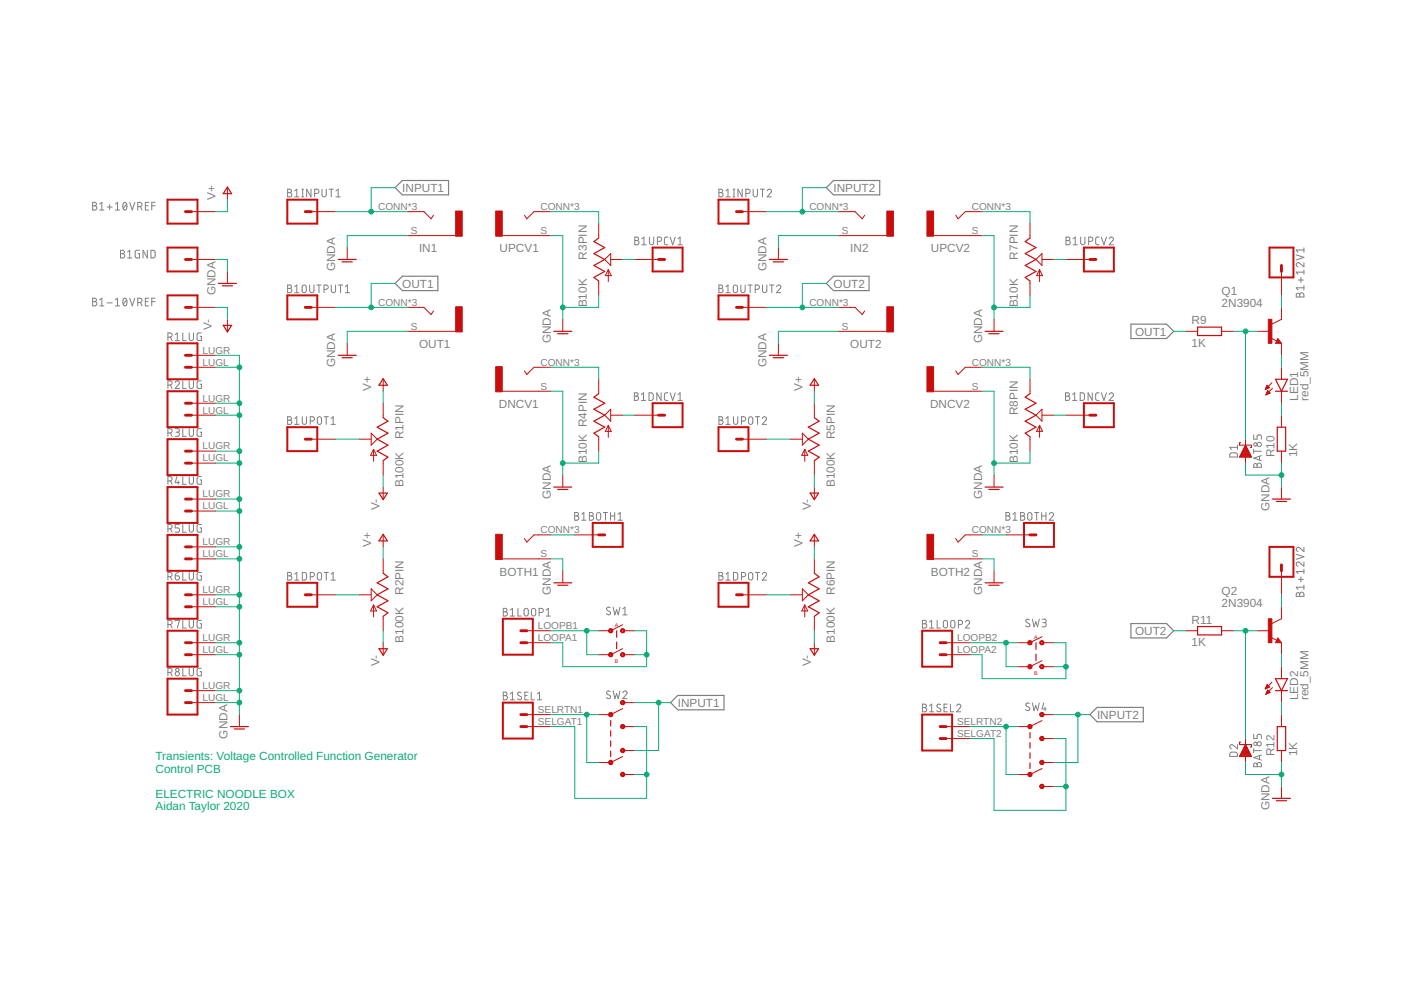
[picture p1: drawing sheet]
<svg xmlns="http://www.w3.org/2000/svg" width="297mm" height="210mm" viewBox="0 0 297 210" stroke-linecap="round" stroke-linejoin="round" font-family="sans-serif">
<defs><g id="words">
<g font-size="2.5" fill="#808080">
<text x="85.3" y="40.7">INPUT1</text>
<text x="176.7" y="40.7">INPUT2</text>
<text x="45.7" y="42.3" transform="rotate(-90 45.7 42.3)">V+</text>
<text x="88.8" y="53.5">IN1</text>
<text x="105.9" y="53.5">UPCV1</text>
<text x="180.3" y="53.5">IN2</text>
<text x="197.4" y="53.5">UPCV2</text>
<text x="71.1" y="57.6" transform="rotate(-90 71.1 57.6)">GNDA</text>
<text x="124.4" y="55" transform="rotate(-90 124.4 55)">R3PIN</text>
<text x="162.5" y="57.6" transform="rotate(-90 162.5 57.6)">GNDA</text>
<text x="215.8" y="55" transform="rotate(-90 215.8 55)">R7PIN</text>
<text x="45.7" y="62.6" transform="rotate(-90 45.7 62.6)">GNDA</text>
<text x="85.3" y="61">OUT1</text>
<text x="124.4" y="65.2" transform="rotate(-90 124.4 65.2)">B10K</text>
<text x="176.7" y="61">OUT2</text>
<text x="215.8" y="65.2" transform="rotate(-90 215.8 65.2)">B10K</text>
<text x="259" y="65.2">2N3904</text>
<text x="259" y="62.6">Q1</text>
<text x="44.9" y="70.1" transform="rotate(-90 44.9 70.1)">V-</text>
<text x="240.7" y="71.1">OUT1</text>
<text x="252.7" y="68.8">R9</text>
<text x="71.1" y="77.9" transform="rotate(-90 71.1 77.9)">GNDA</text>
<text x="88.8" y="73.8">OUT1</text>
<text x="116.8" y="72.8" transform="rotate(-90 116.8 72.8)">GNDA</text>
<text x="162.5" y="77.9" transform="rotate(-90 162.5 77.9)">GNDA</text>
<text x="180.3" y="73.8">OUT2</text>
<text x="208.2" y="72.8" transform="rotate(-90 208.2 72.8)">GNDA</text>
<text x="252.7" y="73.6">1K</text>
<text x="78.7" y="83" transform="rotate(-90 78.7 83)">V+</text>
<text x="170.1" y="83" transform="rotate(-90 170.1 83)">V+</text>
<text x="105.8" y="86.5">DNCV1</text>
<text x="197.2" y="86.5">DNCV2</text>
<text x="215.8" y="88" transform="rotate(-90 215.8 88)">R8PIN</text>
<text x="275.3" y="85" transform="rotate(-90 275.3 85)">LED1</text>
<text x="277.4" y="85" transform="rotate(-90 277.4 85)">red_5MM</text>
<text x="85.5" y="93.1" transform="rotate(-90 85.5 93.1)">R1PIN</text>
<text x="177" y="93.1" transform="rotate(-90 177 93.1)">R5PIN</text>
<text x="124.4" y="98.2" transform="rotate(-90 124.4 98.2)">B10K R4PIN</text>
<text x="215.8" y="98.2" transform="rotate(-90 215.8 98.2)">B10K</text>
<text x="270.2" y="96.9" transform="rotate(-90 270.2 96.9)">R10</text>
<text x="275" y="96.9" transform="rotate(-90 275 96.9)">1K</text>
<text x="85.5" y="103.3" transform="rotate(-90 85.5 103.3)">B100K</text>
<text x="116.8" y="105.8" transform="rotate(-90 116.8 105.8)">GNDA</text>
<text x="177" y="103.3" transform="rotate(-90 177 103.3)">B100K</text>
<text x="208.2" y="105.8" transform="rotate(-90 208.2 105.8)">GNDA</text>
<text x="80.5" y="108.2" transform="rotate(-90 80.5 108.2)">V-</text>
<text x="171.9" y="108.2" transform="rotate(-90 171.9 108.2)">V-</text>
<text x="269.2" y="108.3" transform="rotate(-90 269.2 108.3)">GNDA</text>
<text x="78.7" y="116" transform="rotate(-90 78.7 116)">V+</text>
<text x="170.1" y="116" transform="rotate(-90 170.1 116)">V+</text>
<text x="105.9" y="122.1">BOTH1</text>
<text x="197.4" y="122.1">BOTH2</text>
<text x="85.5" y="126.1" transform="rotate(-90 85.5 126.1)">R2PIN</text>
<text x="116.8" y="126.1" transform="rotate(-90 116.8 126.1)">GNDA</text>
<text x="177" y="126.1" transform="rotate(-90 177 126.1)">R6PIN</text>
<text x="208.2" y="126.1" transform="rotate(-90 208.2 126.1)">GNDA</text>
<text x="259" y="128.7">2N3904</text>
<text x="259" y="126.1">Q2</text>
<text x="85.5" y="136.3" transform="rotate(-90 85.5 136.3)">B100K</text>
<text x="177" y="136.3" transform="rotate(-90 177 136.3)">B100K</text>
<text x="240.7" y="134.6">OUT2</text>
<text x="252.7" y="137">1K</text>
<text x="252.7" y="132.2">R11</text>
<text x="80.5" y="141.2" transform="rotate(-90 80.5 141.2)">V-</text>
<text x="171.9" y="141.2" transform="rotate(-90 171.9 141.2)">V-</text>
<text x="143.7" y="149.9">INPUT1</text>
<text x="275.3" y="148.5" transform="rotate(-90 275.3 148.5)">LED2</text>
<text x="277.4" y="148.5" transform="rotate(-90 277.4 148.5)">red_5MM</text>
<text x="232.6" y="152.4">INPUT2</text>
<text x="48.2" y="156.6" transform="rotate(-90 48.2 156.6)">GNDA</text>
<text x="270.2" y="160.4" transform="rotate(-90 270.2 160.4)">R12</text>
<text x="275" y="160.4" transform="rotate(-90 275 160.4)">1K</text>
<text x="269.2" y="171.8" transform="rotate(-90 269.2 171.8)">GNDA</text>
</g>
<g font-size="2.5" fill="#0dab76">
<text x="33" y="161.2">Transients: Voltage Controlled Function Generator</text>
<text x="33" y="163.8">Control PCB</text>
<text x="33" y="169.2">ELECTRIC NOODLE BOX</text>
<text x="33" y="171.8">Aidan Taylor 2020</text>
</g>
<g font-size="2.1" fill="#808080">
<text x="80.2" y="44.5">CONN*3</text>
<text x="114.6" y="44.5">CONN*3</text>
<text x="171.6" y="44.5">CONN*3</text>
<text x="206" y="44.5">CONN*3</text>
<text x="87.1" y="49.6">S</text>
<text x="114.6" y="49.6">S</text>
<text x="178.5" y="49.6">S</text>
<text x="206" y="49.6">S</text>
<text x="80.2" y="64.8">CONN*3</text>
<text x="171.6" y="64.8">CONN*3</text>
<text x="87.1" y="69.9">S</text>
<text x="178.5" y="69.9">S</text>
<text x="42.9" y="77.5">LUGL</text>
<text x="42.9" y="75">LUGR</text>
<text x="114.6" y="77.5">CONN*3</text>
<text x="206" y="77.5">CONN*3</text>
<text x="114.6" y="82.6">S</text>
<text x="206" y="82.6">S</text>
<text x="42.9" y="87.7">LUGL</text>
<text x="42.9" y="85.1">LUGR</text>
<text x="42.9" y="95.3">LUGR</text>
<text x="42.9" y="97.8">LUGL</text>
<text x="42.9" y="108">LUGL</text>
<text x="42.9" y="105.4">LUGR</text>
<text x="114.6" y="113.1">CONN*3</text>
<text x="206" y="113.1">CONN*3</text>
<text x="42.9" y="118.1">LUGL</text>
<text x="42.9" y="115.6">LUGR</text>
<text x="114.6" y="118.1">S</text>
<text x="206" y="118.1">S</text>
<text x="42.9" y="125.8">LUGR</text>
<text x="42.9" y="128.3">LUGL</text>
<text x="42.9" y="135.9">LUGR</text>
<text x="114" y="135.9">LOOPA1</text>
<text x="114" y="133.4">LOOPB1</text>
<text x="202.9" y="135.9">LOOPB2</text>
<text x="42.9" y="138.5">LUGL</text>
<text x="202.9" y="138.5">LOOPA2</text>
<text x="42.9" y="148.6">LUGL</text>
<text x="42.9" y="146.1">LUGR</text>
<text x="114" y="153.7">SELGAT1</text>
<text x="114" y="151.2">SELRTN1</text>
<text x="202.9" y="153.7">SELRTN2</text>
<text x="202.9" y="156.2">SELGAT2</text>
</g>
<g font-size="1.1" fill="#c90d0c">
<text x="130.4" y="132.9">A</text>
<text x="219.3" y="135.4">A</text>
<text x="130.4" y="140.5">B</text>
<text x="219.3" y="143">B</text>
</g>
</g></defs>
<g fill="none" stroke="#808080" stroke-width=".21">
<path d="M19.6 42.9h.5a.36 .36 0 0 1 .3 .4 .36 .36 0 0 1-.3 .3 .46 .46 0 0 1 .5 .5 .46 .46 0 0 1-.5 .4h-.5zM19.6 43.6h.5M21.1 44.5h.9M21.1 43.3l.5-.4v1.6M22.7 43.9h1.1M23.2 43.4v1M24.5 44.5h.9M24.5 43.3l.4-.4v1.6M25.5 53.1h.5a.36 .36 0 0 1 .4 .3 .36 .36 0 0 1-.4 .4 .46 .46 0 0 1 .5 .4 .46 .46 0 0 1-.5 .5h-.5zM25.5 53.8h.5M26.2 43l.3-.1a.97 .97 0 0 1 0 1.6 1.02 1.02 0 0 1-.3-1.5zM26.8 43.3l-.7 .9"/>
<path d="M27.1 54.7h.9M27.1 53.4l.4-.3v1.6M27.5 42.9l.5 1.6 .6-1.6M29.2 43.8h.5a.46 .46 0 0 0 .4-.4 .46 .46 0 0 0-.4-.5h-.5v1.6M29.6 53.1h-.7l-.2 .2v1l.2 .4h.7v-.9h-.3M29.8 43.8l.3 .7M30.8 43.6h.6M31.2 53.1v1.6l-.9-1.6v1.6M31.5 42.9h-.7v1.6h.7M32 53.1h.6l.3 .2v1.1l-.3 .3h-.6zM32.2 43.6h.7M32.9 42.9h-.7v1.6"/>
<path d="M61 40.1h.4a.36 .36 0 0 1 .4 .4 .36 .36 0 0 1-.4 .3 .46 .46 0 0 1 .5 .5 .46 .46 0 0 1-.5 .4h-.4zM61 40.8h.4M62.5 40.5l.4-.4v1.6M62.5 41.7h.9M64 41.7h.4M64 40.1h.4M64.2 40.1v1.6M65.9 40.1v1.6l-.9-1.6v1.6M66.7 41h.5a.46 .46 0 0 0 .4-.4 .46 .46 0 0 0-.4-.5h-.5v1.6M68.3 40.1v1.2a.46 .46 0 0 0 .4 .4 .46 .46 0 0 0 .5-.4v-1.2M69.8 40.1h.9M70.2 40.1v1.6"/>
<path d="M71.2 41.7h.9M71.2 40.5l.5-.4v1.6M134.6 50.3h.4a.36 .36 0 0 1 .4 .3 .36 .36 0 0 1-.4 .4 .46 .46 0 0 1 .5 .4 .46 .46 0 0 1-.5 .5h-.4zM134.6 51h.4M136.1 51.9h.9M136.1 50.6l.4-.3v1.6M137.7 50.3v1.2a.46 .46 0 0 0 .4 .4 .46 .46 0 0 0 .5-.4v-1.2M139.4 51.2h.4a.46 .46 0 0 0 .5-.5 .46 .46 0 0 0-.5-.4h-.4v1.6M141.6 50.3h-.5l-.2 .3 .1 1.2 .6 .1M142.1 50.3l.5 1.6 .6-1.6M143.7 51.9h1M143.7 50.6l.5-.3v1.6"/>
<path d="M152.4 40.1h.5a.36 .36 0 0 1 .3 .4 .36 .36 0 0 1-.3 .3 .46 .46 0 0 1 .4 .5 .46 .46 0 0 1-.4 .4h-.5zM152.4 40.8h.5M153.9 41.7h.9M153.9 40.5l.4-.4v1.6M155.4 41.7h.4M155.4 40.1h.4M155.6 40.1v1.6M157.4 40.1v1.6l-.9-1.6v1.6M158.1 41h.5a.46 .46 0 0 0 .4-.4 .46 .46 0 0 0-.4-.5h-.5v1.6M159.7 40.1v1.2a.46 .46 0 0 0 .4 .4 .46 .46 0 0 0 .5-.4v-1.2M161.2 40.1h.9M161.6 40.1v1.6"/>
<path d="M162.7 40.5a.44 .44 0 0 1 .6-.4 .44 .44 0 0 1 .1 .7l-.7 .9h.9M226 50.3h.5a.36 .36 0 0 1 .3 .3 .36 .36 0 0 1-.3 .4 .46 .46 0 0 1 .4 .4 .46 .46 0 0 1-.4 .5h-.5zM226 51h.5M227.5 51.9h.9M227.5 50.6l.5-.3v1.6M229.1 50.3v1.2a.44 .44 0 0 0 .5 .4 .44 .44 0 0 0 .4-.4v-1.2M230.8 51.2h.5a.46 .46 0 0 0 .4-.5 .46 .46 0 0 0-.4-.4h-.5v1.6M233 50.3h-.5l-.2 .3v1.1l.2 .2h.5M233.5 50.3l.6 1.6 .5-1.6M235.2 50.6a.45 .45 0 0 1 .6-.3 .45 .45 0 0 1 .1 .7l-.7 .9h.9M274.8 54l1.7 .6-1.7 .5M275.3 59.4h1.1"/>
<path d="M275.8 58.8v1.1M276.5 55.7v.9l-1-.8a.44 .44 0 0 0-.7 .2 .44 .44 0 0 0 .4 .6M276.5 52.6v.9M276.5 57.3v.8M276.5 57.7h-1.7l.4 .4M276.5 53h-1.7l.4 .5M19.6 63.2h.5a.36 .36 0 0 1 .3 .4 .36 .36 0 0 1-.3 .3 .46 .46 0 0 1 .5 .5 .46 .46 0 0 1-.5 .5h-.5zM19.6 63.9h.5M21.1 63.6l.5-.4v1.7M21.1 64.9h.9M22.7 64.2h1.1M24.5 63.6l.4-.4v1.7"/>
<path d="M24.5 64.9h.9M26.2 63.3l.3-.1a.97 .97 0 0 1 0 1.7 1.02 1.02 0 0 1-.3-1.6zM26.8 63.6l-.7 .9M27.5 63.2l.5 1.7 .6-1.7M29.2 64.1h.5a.46 .46 0 0 0 .4-.4 .46 .46 0 0 0-.4-.5h-.5v1.7M29.8 64.1l.3 .8M30.8 63.9h.6M31.5 63.2h-.7v1.7h.7M32.2 63.9h.7M32.9 63.2h-.7v1.7M35.6 71.5h.4a.44 .44 0 0 0 .5-.5 .44 .44 0 0 0-.5-.4h-.4v1.6M36.1 71.5l.4 .7"/>
<path d="M37.1 71l.5-.4v1.6M37.1 72.2h1M38.8 70.6v1.6h.7M40.1 70.6v1.2a.46 .46 0 0 0 .5 .4 .46 .46 0 0 0 .4-.4v-1.2M42.7 70.6h-.7l-.2 .2 .1 1.3 .8 .1v-.9h-.3M61 60.4h.4a.36 .36 0 0 1 .4 .4 .36 .36 0 0 1-.4 .4 .46 .46 0 0 1 .5 .4 .46 .46 0 0 1-.5 .5h-.4zM61 61.2h.4M62.5 60.8l.4-.4v1.7M62.5 62.1h.9M64.2 60.6l.3-.2 .3 .2 .1 1a.44 .44 0 0 1-.4 .5 .44 .44 0 0 1-.4-.5zM65.7 60.4v1.2a.46 .46 0 0 0 .4 .5 .46 .46 0 0 0 .5-.5v-1.2M67.2 60.4h.9"/>
<path d="M67.6 60.4v1.7M68.7 61.3h.5a.46 .46 0 0 0 .4-.4 .46 .46 0 0 0-.4-.5h-.5v1.7M70.2 60.4v1.2a.46 .46 0 0 0 .5 .5 .46 .46 0 0 0 .4-.5v-1.2M71.8 60.4h.9M72.2 60.4v1.7M73.2 62.1h.9M73.2 60.8l.5-.4v1.7M152.4 60.4h.5a.36 .36 0 0 1 .3 .4 .36 .36 0 0 1-.3 .4 .46 .46 0 0 1 .4 .4 .46 .46 0 0 1-.4 .5h-.5zM152.4 61.2h.5M153.9 62.1h.9M153.9 60.8l.4-.4v1.7M155.6 60.6l.3-.2 .3 .2 .2 1a.46 .46 0 0 1-.5 .5 .46 .46 0 0 1-.4-.5z"/>
<path d="M157.1 60.4v1.2a.46 .46 0 0 0 .4 .5 .46 .46 0 0 0 .5-.5v-1.2M158.6 60.4h.9M159 60.4v1.7M160.1 61.3h.5a.46 .46 0 0 0 .4-.4 .46 .46 0 0 0-.4-.5h-.5v1.7M161.7 60.4v1.2a.46 .46 0 0 0 .4 .5 .46 .46 0 0 0 .5-.5v-1.2M163.2 60.4h.9M163.6 60.4v1.7M164.6 60.8a.44 .44 0 0 1 .7-.4 .44 .44 0 0 1 .1 .8l-.8 .9h.9M274.9 62.3l.4-.1 .2 .3a.46 .46 0 0 1 .5-.4 .46 .46 0 0 1 .5 .4v.5h-1.7zM275.5 62.5v.5M276.5 60.6v.9M276.5 61h-1.7l.4 .5"/>
<path d="M35.6 81.6h.4a.44 .44 0 0 0 .5-.4 .44 .44 0 0 0-.5-.4h-.4v1.6M35.6 91.8h.4a.46 .46 0 0 0 .5-.5 .46 .46 0 0 0-.5-.4h-.4v1.6M36.1 81.6l.4 .8M36.1 91.8l.4 .7M37.1 81.1a.44 .44 0 0 1 .7-.3 .44 .44 0 0 1 .1 .7l-.8 .9h1M37.1 90.9h.6a.37 .37 0 0 1 .4 .4 .37 .37 0 0 1-.4 .3h-.4M37.6 91.6a.44 .44 0 0 1 .5 .5 .44 .44 0 0 1-.5 .4h-.5M38.8 80.8v1.6h.7M38.8 90.9v1.6h.7M40.1 80.8v1.1a.46 .46 0 0 0 .5 .5 .46 .46 0 0 0 .4-.5v-1.1M40.1 90.9v1.2a.46 .46 0 0 0 .5 .4 .46 .46 0 0 0 .4-.4v-1.2M42.7 80.8h-.7l-.2 .2v1.1l.2 .2 .7 .1v-.9h-.3"/>
<path d="M42.7 90.9h-.6l-.3 .2v1.2l.2 .2h.7v-.9h-.3M61 88.3h.4a.37 .37 0 0 1 .4 .4 .37 .37 0 0 1-.4 .4 .44 .44 0 0 1 .5 .4 .44 .44 0 0 1-.5 .5h-.4zM61 89.1h.4M62.5 90h.9M62.5 88.7l.4-.4v1.7M64.1 88.3v1.2a.46 .46 0 0 0 .4 .5 .46 .46 0 0 0 .5-.5v-1.2M65.8 89.3h.4a.46 .46 0 0 0 .5-.5 .46 .46 0 0 0-.5-.5h-.4v1.7M67.4 88.5l.3-.2 .4 .2 .1 1a.46 .46 0 0 1-.5 .5 .46 .46 0 0 1-.4-.5zM68.7 88.3h.9M69.2 88.3v1.7M70.2 90h.9M70.2 88.7l.4-.4v1.7"/>
<path d="M134.5 83.3h.4a.36 .36 0 0 1 .4 .4 .36 .36 0 0 1-.4 .3 .44 .44 0 0 1 .5 .5 .44 .44 0 0 1-.5 .4h-.4zM134.5 84h.4M136 84.9h.9M136 83.7l.4-.4v1.6M137.6 83.3h.6l.3 .3v1l-.3 .3h-.6zM140.2 83.3v1.6l-.9-1.6v1.6M141.6 83.3h-.5l-.2 .4v1l.2 .2h.5M142.1 83.3l.5 1.6 .6-1.6M143.7 83.7l.5-.4v1.6M143.7 84.9h1M152.4 88.3h.5a.37 .37 0 0 1 .3 .4 .37 .37 0 0 1-.3 .4 .44 .44 0 0 1 .4 .4 .44 .44 0 0 1-.4 .5h-.5zM152.4 89.1h.5"/>
<path d="M153.9 90h.9M153.9 88.7l.4-.4v1.7M155.5 88.3v1.2a.46 .46 0 0 0 .5 .5 .46 .46 0 0 0 .4-.5v-1.2M157.2 89.3h.5a.46 .46 0 0 0 .4-.5 .46 .46 0 0 0-.4-.5h-.5v1.7M158.8 88.5l.4-.2 .3 .2 .1 1a.44 .44 0 0 1-.4 .5 .44 .44 0 0 1-.5-.5zM160.1 88.3h1M160.6 88.3v1.7M161.6 88.7a.45 .45 0 0 1 .6-.3 .45 .45 0 0 1 .2 .7l-.8 .9h.9M225.9 83.3h.5a.36 .36 0 0 1 .3 .4 .36 .36 0 0 1-.3 .3 .44 .44 0 0 1 .4 .5 .44 .44 0 0 1-.4 .4h-.5zM225.9 84h.5M227.4 84.9h.9M227.4 83.7l.5-.4v1.6"/>
<path d="M229 83.3h.6l.3 .3v.9l-.3 .4h-.6zM231.6 83.3v1.6l-.9-1.6v1.6M233 83.3h-.5l-.2 .4v1l.2 .2h.5M233.5 83.3l.6 1.6 .5-1.6M235.2 83.7a.45 .45 0 0 1 .6-.4 .45 .45 0 0 1 .1 .7l-.7 .9h.9M260.9 96.1l1.2-.1 .2 .3 .1 .6h-1.7zM262.4 94.4v.9M262.4 94.8h-1.7l.4 .5M265.8 92.2v.9h.7v-.5a.46 .46 0 0 1 .5-.4 .46 .46 0 0 1 .4 .4v.5M265.8 95.2v.9M265.8 95.7h1.6M265.9 98.4l.4-.1 .2 .3a.46 .46 0 0 1 .5-.4 .46 .46 0 0 1 .4 .4v.5h-1.6z"/>
<path d="M266.5 98.6v.5M267 96.7v.9M267.4 96.6l-1.6 .5 1.6 .6M35.6 102h.4a.46 .46 0 0 0 .5-.5 .46 .46 0 0 0-.5-.5h-.4v1.7M35.6 112.1h.4a.46 .46 0 0 0 .5-.4 .46 .46 0 0 0-.5-.5h-.4v1.6M36.1 102l.4 .7M36.1 112.1l.4 .7M37.5 101l-.4 1.3h1M37.8 102v.7M38.1 111.2h-1v.7h.6a.46 .46 0 0 1 .4 .5 .46 .46 0 0 1-.4 .4h-.6M38.8 101v1.7h.7M38.8 111.2v1.6h.7"/>
<path d="M40.1 101v1.2a.46 .46 0 0 0 .5 .5 .46 .46 0 0 0 .4-.5v-1.2M40.1 111.2v1.2a.46 .46 0 0 0 .5 .4 .46 .46 0 0 0 .4-.4v-1.2M42.7 101h-.6l-.3 .3v1.2l.2 .2h.7v-.9h-.3M42.7 111.2h-.7l-.2 .2v1.1l.2 .3h.7v-.9h-.3M121.8 108.7h.5a.36 .36 0 0 1 .4 .3 .36 .36 0 0 1-.4 .4 .46 .46 0 0 1 .4 .4 .46 .46 0 0 1-.4 .5h-.5zM121.8 109.4h.5M123.3 110.3h.9M123.3 109l.5-.3v1.6M125 108.7h.4a.36 .36 0 0 1 .4 .3 .36 .36 0 0 1-.4 .4 .46 .46 0 0 1 .5 .4 .46 .46 0 0 1-.5 .5h-.4zM125 109.4h.4M126.6 108.8l.3-.1 .3 .1 .2 1.1a.46 .46 0 0 1-.5 .4 .46 .46 0 0 1-.5-.4zM127.9 108.7h.9"/>
<path d="M128.4 108.7v1.6M129.4 109.4h.9M129.4 108.7v1.6M130.3 108.7v1.6M131 110.3h1M131 109l.5-.3v1.6M213.3 108.7h.4a.36 .36 0 0 1 .4 .3 .36 .36 0 0 1-.4 .4 .46 .46 0 0 1 .5 .4 .46 .46 0 0 1-.5 .5h-.4zM213.3 109.4h.4M214.8 110.3h.9M214.8 109l.4-.3v1.6M216.4 108.7h.5a.36 .36 0 0 1 .3 .3 .36 .36 0 0 1-.3 .4 .46 .46 0 0 1 .4 .4 .46 .46 0 0 1-.4 .5h-.5zM216.4 109.4h.5"/>
<path d="M218 108.8l.3-.1 .4 .1 .1 1.1a.44 .44 0 0 1-.5 .4 .44 .44 0 0 1-.4-.4zM219.4 108.7h.8M219.8 108.7v1.6M220.9 109.4h.9M220.9 108.7v1.6M221.8 108.7v1.6M222.5 109a.45 .45 0 0 1 .6-.3 .45 .45 0 0 1 .1 .7l-.7 .9h.9M274.8 117.5l1.7 .5-1.7 .6M276.5 119.2v.9l-1-.8a.44 .44 0 0 0-.7 .1 .44 .44 0 0 0 .4 .7M276.5 116v.9l-1-.7a.45 .45 0 0 0-.7 .1 .45 .45 0 0 0 .4 .6M35.6 122.3h.4a.46 .46 0 0 0 .5-.5 .46 .46 0 0 0-.5-.4h-.4v1.6M35.6 132.4h.4a.44 .44 0 0 0 .5-.4 .44 .44 0 0 0-.5-.5h-.4v1.7"/>
<path d="M36.1 122.3l.4 .7M36.1 132.4l.4 .8M37.1 122.1h.6a.45 .45 0 0 1 .4 .5 .45 .45 0 0 1-.5 .4 .45 .45 0 0 1-.5-.5zM37.1 131.7v-.2h1l-.5 1.7M37.9 121.4l-.5 .1-.3 .6M38.8 121.4v1.6h.7M38.8 131.5v1.7h.7M40.1 121.4v1.1a.46 .46 0 0 0 .5 .5 .46 .46 0 0 0 .4-.5v-1.1M40.1 131.5v1.2a.46 .46 0 0 0 .5 .5 .46 .46 0 0 0 .4-.5v-1.2M42.7 121.4h-.7l-.2 .2 .1 1.3 .8 .1v-.9h-.3M42.7 131.5l-.7 .1-.2 .1 .1 1.4 .8 .1v-1h-.3M61 121.4h.4a.36 .36 0 0 1 .4 .3 .36 .36 0 0 1-.4 .4 .46 .46 0 0 1 .5 .4 .46 .46 0 0 1-.5 .5h-.4z"/>
<path d="M61 122.1h.4M62.5 121.7l.4-.3v1.6M62.5 123h.9M64.1 121.4h.6l.3 .2v.9l-.3 .5h-.6zM65.8 122.3h.4a.46 .46 0 0 0 .5-.5 .46 .46 0 0 0-.5-.4h-.4v1.6M67.4 121.5l.3-.1 .4 .1 .1 1a.46 .46 0 0 1-.5 .5 .46 .46 0 0 1-.4-.5zM68.7 121.4h.9M69.2 121.4v1.6M70.2 121.7l.4-.3v1.6M70.2 123h.9M106.7 129h.4a.36 .36 0 0 1 .4 .3 .36 .36 0 0 1-.4 .4 .46 .46 0 0 1 .5 .5 .46 .46 0 0 1-.5 .4h-.4zM106.7 129.7h.4"/>
<path d="M108.2 130.6h.9M108.2 129.3l.4-.3v1.6M109.8 129v1.6h.7M111.3 129.1l.3-.1 .3 .1 .1 1.1a.46 .46 0 0 1-.4 .4 .46 .46 0 0 1-.5-.4zM112.8 129.1l.3-.1 .4 .1 .1 1.1a.46 .46 0 0 1-.5 .4 .46 .46 0 0 1-.4-.4zM114.3 129.9h.5a.44 .44 0 0 0 .4-.5 .44 .44 0 0 0-.4-.4h-.5v1.6M115.8 130.6h.9M115.8 129.3l.4-.3v1.6M129.4 128.9a.41 .41 0 0 0-.6-.1 .41 .41 0 0 0 0 .6l.5 .3a.41 .41 0 0 1 0 .6 .41 .41 0 0 1-.6 0l-.1-.2M130 128.7l.4 1.7 .3-1.1 .4 1.1 .3-1.7M132 129.1l.5-.4v1.7M132 130.4h.9"/>
<path d="M152.4 121.4h.5a.36 .36 0 0 1 .3 .3 .36 .36 0 0 1-.3 .4 .46 .46 0 0 1 .4 .4 .46 .46 0 0 1-.4 .5h-.5zM152.4 122.1h.5M153.9 123h.9M153.9 121.7l.4-.3v1.6M155.5 121.4h.6l.3 .2v.9l-.3 .5h-.6zM157.2 122.3h.5a.46 .46 0 0 0 .4-.5 .46 .46 0 0 0-.4-.4h-.5v1.6M158.8 121.5l.4-.1 .3 .1 .1 1a.44 .44 0 0 1-.4 .5 .44 .44 0 0 1-.5-.5zM160.1 121.4h1M160.6 121.4v1.6M161.6 121.7a.45 .45 0 0 1 .6-.3 .45 .45 0 0 1 .2 .7l-.8 .9h.9M195.6 131.5h.4a.36 .36 0 0 1 .4 .4 .36 .36 0 0 1-.4 .3 .46 .46 0 0 1 .5 .5 .46 .46 0 0 1-.5 .5h-.4zM195.6 132.2h.4"/>
<path d="M197.1 133.2h.9M197.1 131.9l.4-.4v1.7M198.7 131.5v1.7h.7M200.1 131.7l.3-.2 .4 .2 .1 1a.44 .44 0 0 1-.5 .5 .44 .44 0 0 1-.4-.5zM201.7 131.7l.3-.2 .3 .2 .2 1a.44 .44 0 0 1-.5 .5 .44 .44 0 0 1-.4-.5zM203.2 132.4h.4a.44 .44 0 0 0 .5-.4 .44 .44 0 0 0-.5-.5h-.4v1.7M204.7 131.9a.44 .44 0 0 1 .6-.4 .44 .44 0 0 1 .1 .7l-.7 1h.9M218.2 131.4a.41 .41 0 0 0-.5-.1 .41 .41 0 0 0-.1 .6l.6 .3a.37 .37 0 0 1 .1 .5 .37 .37 0 0 1-.5 .2l-.4-.2M218.9 131.3l.3 1.6 .4-1.1 .4 1.1 .3-1.6M220.9 131.3h.6a.36 .36 0 0 1 .3 .3 .36 .36 0 0 1-.3 .4h-.4M221.4 132a.46 .46 0 0 1 .4 .5 .46 .46 0 0 1-.4 .4h-.5M274.9 125.8l.4-.1 .2 .3a.46 .46 0 0 1 .5-.5 .46 .46 0 0 1 .5 .5v.4h-1.7z"/>
<path d="M275.3 122.9h1.1M275.5 126v.4M275.8 122.3v1.1M276.5 120.7v.9M276.5 124.1v.9M276.5 124.5h-1.7l.4 .5M276.5 121.2h-1.7l.4 .4M35.6 142.6h.4a.44 .44 0 0 0 .5-.5 .44 .44 0 0 0-.5-.4h-.4v1.6M36.1 142.6l.4 .7M38.8 141.7v1.6h.7M40.1 141.7v1.2a.46 .46 0 0 0 .5 .4 .46 .46 0 0 0 .4-.4v-1.2M42.7 141.7h-.7l-.2 .2v1.2l.2 .2h.7v-.9h-.3"/>
<path d="M106.7 146.7h.4a.37 .37 0 0 1 .4 .4 .37 .37 0 0 1-.4 .4 .44 .44 0 0 1 .5 .4 .44 .44 0 0 1-.5 .5h-.4zM106.7 147.5h.4M108.2 147.1l.4-.4v1.7M108.2 148.4h.9M110.5 146.9a.41 .41 0 0 0-.6-.1 .41 .41 0 0 0-.1 .6l.6 .3a.44 .44 0 0 1 0 .7 .44 .44 0 0 1-.7-.2M111.3 147.5h.5M112 146.7h-.7v1.7h.7M112.6 146.7v1.7h.7M113.9 148.4h.9M113.9 147.1l.5-.4v1.7M129.4 146.6a.41 .41 0 0 0-.6-.1 .41 .41 0 0 0-.1 .6l.6 .3a.44 .44 0 0 1-.1 .7 .44 .44 0 0 1-.6-.2M130 146.5l.4 1.6 .3-1.1 .4 1.1 .3-1.6"/>
<path d="M132 146.9a.45 .45 0 0 1 .7-.4 .45 .45 0 0 1 .1 .7l-.8 .9h.9M195.6 149.3h.4a.37 .37 0 0 1 .4 .4 .37 .37 0 0 1-.4 .3 .44 .44 0 0 1 .5 .5 .44 .44 0 0 1-.5 .4h-.4zM195.6 150h.4M197.1 149.6l.4-.3v1.6M197.1 150.9h.9M199.4 149.4l-.4-.1-.4 .3 .1 .3 .6 .3a.38 .38 0 0 1 .1 .6 .38 .38 0 0 1-.5 .1l-.3-.2M200.2 150h.5M200.9 149.3h-.7v1.6h.7M201.5 149.3v1.6h.7M202.8 149.6a.44 .44 0 0 1 .7-.3 .44 .44 0 0 1 .1 .7l-.8 .9h.9M218.2 149.2a.41 .41 0 0 0-.5-.1 .41 .41 0 0 0-.1 .5l.6 .4a.38 .38 0 0 1 .1 .5 .38 .38 0 0 1-.5 .1l-.4-.1M218.9 149l.3 1.7 .4-1.1 .4 1.1 .3-1.7"/>
<path d="M221.3 149l-.4 1.3h.9M221.6 149.9v.8M260.9 159.6l.3-.1h.9l.2 .3 .1 .6h-1.7zM262.4 157.9v.9l-.9-.8a.44 .44 0 0 0-.8 .1 .44 .44 0 0 0 .4 .7M265.8 155.7v.9h.7v-.6a.46 .46 0 0 1 .5-.3 .46 .46 0 0 1 .4 .3v.6M265.8 158.7v.9M265.8 159.2h1.6M265.9 161.9l.4-.1 .2 .3a.46 .46 0 0 1 .5-.5 .46 .46 0 0 1 .4 .5v.5h-1.6zM266.5 162.1v.5M267 160.2v.8M267.4 160.1l-1.6 .5 1.6 .6"/>
<circle cx="266.2" cy="94.2" r=".36"/>
<circle cx="267" cy="94.2" r=".46"/>
<circle cx="37.6" cy="142" r=".36"/>
<circle cx="37.6" cy="142.9" r=".46"/>
<circle cx="266.2" cy="157.7" r=".37"/>
<circle cx="267" cy="157.7" r=".46"/>
</g>
<path d="M83.8 39.8l1.5-1.5h9.8v3h-9.8zM176.7 38.3h9.8v3h-9.8l-1.5-1.5zM176.7 58.6h7.6v3h-7.6l-1.5-1.5zM83.8 60.1l1.5-1.5h7.5v3h-7.5zM239.8 68.7h7.5l1.6 1.6-1.6 1.5h-7.5zM239.8 132.2h7.5l1.6 1.5-1.6 1.6h-7.5zM142.2 149l1.5-1.6h9.8v3.1h-9.8zM231.1 151.5l1.5-1.5h9.8v3h-9.8z" fill="none" stroke="#808080" stroke-width=".25"/>
<g fill="none" stroke="#c90d0c" stroke-width=".42">
<path d="M35.5 42.3h6.4v5.1h-6.4zM35.5 52.5h6.4v5.1h-6.4zM60.9 42.3h6.4v5.1h-6.4zM138.4 52.5h6.3v5.1h-6.3zM152.3 42.3h6.4v5.1h-6.4zM229.8 52.5h6.4v5.1h-6.4zM269.2 52.5h5v6.3h-5zM35.5 62.6h6.4v5.1h-6.4zM35.5 72.8h6.4v7.6h-6.4zM60.9 62.6h6.4v5.1h-6.4zM152.3 62.6h6.4v5.1h-6.4zM35.5 83h6.4v7.6h-6.4z"/>
<path d="M35.5 93.1h6.4v7.6h-6.4zM60.9 90.6h6.4v5.1h-6.4zM138.4 85.5h6.3v5.1h-6.3zM152.3 90.6h6.4v5.1h-6.4zM229.8 85.5h6.4v5.1h-6.4zM35.5 103.3h6.4v7.6h-6.4zM35.5 113.4h6.4v7.6h-6.4zM125.7 110.9h6.3v5.1h-6.3zM217.1 110.9h6.4v5.1h-6.4zM269.2 116h5v6.3h-5zM35.5 123.6h6.4v7.6h-6.4zM35.5 133.7h6.4v7.7h-6.4z"/>
<path d="M60.9 123.6h6.4v5.1h-6.4zM106.6 131.2h6.4v7.6h-6.4zM152.3 123.6h6.4v5.1h-6.4zM195.5 133.7h6.4v7.7h-6.4zM35.5 143.9h6.4v7.6h-6.4zM106.6 149h6.4v7.6h-6.4zM195.5 151.5h6.4v7.6h-6.4z"/>
</g>
<g fill="none" stroke="#c90d0c" stroke-width=".61">
<path d="M39.3 44.9h1.3M39.3 55h1.3M64.7 44.9h1.3M139.6 55h1.3M156.1 44.9h1.3M231.1 55h1.2M271.7 56.3v1.3M39.3 65.2h1.3M39.3 75.3h1.3M39.3 77.9h1.3M64.7 65.2h1.3M156.1 65.2h1.3"/>
<path d="M39.3 88h1.3M39.3 85.5h1.3M39.3 95.7h1.3M39.3 98.2h1.3M64.7 93.1h1.3M139.6 88h1.3M156.1 93.1h1.3M231.1 88h1.2M39.3 105.8h1.3M39.3 108.4h1.3M39.3 116h1.3M39.3 118.5h1.3"/>
<path d="M126.9 113.4h1.3M218.4 113.4h1.2M271.7 119.8v1.2M39.3 126.1h1.3M39.3 136.3h1.3M39.3 138.8h1.3M39.3 128.7h1.3M64.7 126.1h1.3M110.4 133.7h1.3M110.4 136.3h1.3M156.1 126.1h1.3M199.3 136.3h1.3"/>
<path d="M199.3 138.8h1.3M39.3 146.4h1.3M39.3 149h1.3M110.4 151.5h1.3M110.4 154.1h1.3M199.3 154.1h1.3M199.3 156.6h1.3"/>
</g>
<g fill="none" stroke="#c90d0c" stroke-width=".21">
<path d="M48.2 39.8v2.5M40.6 44.9h5.1M40.6 55h5.1M48.2 57.6v2.5M66 44.9h5.1M73.6 52.5v2.5M86.3 44.9h3.6l1.5 1.5 .5-.8M86.3 50h10.3M106.5 50h10.3M116.8 44.9h-3.6l-1.5 1.5-.5-.8M126.9 47.4v3.1M126.9 59.6v3"/>
<path d="M128.2 55l1.3-1.2v2.5zM129 57.2v2.5M129 57.2l.6 1.2h-1.3zM129.5 55h2.5M134.6 55h5M157.4 44.9h5.1M165 52.5v2.5M177.7 44.9h3.6l1.5 1.5 .5-.8M177.7 50h10.3M197.9 50h10.3M208.2 44.9h-3.5l-1.6 1.5-.5-.8M218.4 47.4v3.1"/>
<path d="M218.4 59.6v3M219.6 55l1.3-1.2v2.5zM220.4 57.2l.6 1.2h-1.2zM220.4 57.2v2.5M220.9 55h2.6M226 55h5.1M271.7 57.6v5M40.6 65.2h5.1M40.6 77.9h5.1M40.6 75.3h5.1M48.2 67.7v2.6M66 65.2h5.1"/>
<path d="M73.6 72.8v2.5M86.3 65.2h3.6l1.5 1.5 .5-.8M86.3 70.3h10.3M116.8 77.9h-3.6l-1.5 1.5-.5-.8M119.3 67.7v2.6M157.4 65.2h5.1M165 72.8v2.5M177.7 65.2h3.6l1.5 1.5 .5-.8M177.7 70.3h10.3M208.2 77.9h-3.5l-1.6 1.5-.5-.8M210.8 67.7v2.6M251.4 70.3h2.5"/>
<path d="M259 70.3h2.5M266.6 70.3h2.6M269.5 71.7l1.2 .6M270.9 71.8l.8 1h-1.3zM271.7 65.2v2.5l-2 1M271.7 72.8v2.5M271.7 77.9v2.5M40.6 88h5.1M40.6 85.5h5.1M40.6 98.2h5.1M40.6 95.7h5.1M66 93.1h5.1"/>
<path d="M76.2 93.1h2.5M78.7 91.8l1.3 1.3-1.3 1.3zM79.2 95.3v2.5M79.2 95.3l.6 1.2h-1.2zM81.2 80.4v2.6M81.2 85.5v3M81.2 97.7v3M106.5 83h10.3M126.9 80.4v3.1M126.9 92.6v3.1M129 90.2v2.5M129 90.2l.6 1.3h-1.3z"/>
<path d="M129.5 88h2.5M129.5 86.8v2.5l-1.3-1.3zM134.6 88h5M157.4 93.1h5.1M167.6 93.1h2.5M170.1 91.8l1.3 1.3-1.3 1.3zM170.6 95.3l.7 1.2h-1.3zM170.6 95.3v2.5M172.7 80.4v2.6M172.7 85.5v3M172.7 97.7v3M197.9 83h10.3"/>
<path d="M218.4 80.4v3.1M218.4 92.6v3.1M220.4 90.2l.6 1.3h-1.2zM220.4 90.2v2.5M220.9 88h2.6M220.9 86.8v2.5l-1.3-1.3zM226 88h5.1M262.8 96.8h2.5M262.9 96.7h2.4M263 96.6h2.2M263 96.5h2.1M263.1 93.9h-.3v.5h2.5v.5h-.2"/>
<path d="M263.1 96.4h2M263.1 96.2h1.9M263.2 96.1h1.8M263.3 96h1.6M263.3 95.9h1.5M263.4 95.8h1.4M263.5 95.6h1.2M263.5 95.5h1.1M263.6 95.4h1M263.6 95.3h.9M263.7 95.1h.8M263.8 95h.6"/>
<path d="M263.8 94.9h.6M263.9 94.8h.4M263.9 94.7h.3M264 94.6h.2M264.1 93.1v1.3M264.1 96.9v1.3M264.1 94.4l1.2 2.5h-2.5zM268.3 82.5h.2M268.4 82.4h.4M268.4 82.3h.6M268.4 83.7h.1M268.5 82.1h.6"/>
<path d="M268.5 83.6h.2M268.5 82h.5M268.5 83.5h.5M268.6 81.9h.3M268.6 83.3h.7M268.6 81.8h.1M268.6 83.2h.6M268.6 81.7l.6 .5-.9 .4zM268.7 83.1h.3M268.7 83h.2M268.8 82.8l-.4 .9M268.8 82.8l.5 .5"/>
<path d="M268.8 82.8h.1M269.3 83.3l-.9 .4M269.7 81.2l-1.4 1.4M269.8 82.3l-1.4 1.4M271.7 83v2.5M271.7 88v2.6M271.7 95.7v2.5M40.6 118.5h5.1M40.6 108.4h5.1M40.6 105.8h5.1M40.6 116h5.1M81.2 103.3v2.5"/>
<path d="M81.2 113.4v2.6M81.2 118.5v3M106.5 118.5h10.3M116.8 113.4h-3.6l-1.5 1.5-.5-.7M119.3 100.7v2.6M121.9 113.4h5M172.7 103.3v2.5M172.7 113.4v2.6M172.7 118.5v3M197.9 118.5h10.3M208.2 113.4h-3.5l-1.6 1.5-.5-.7M210.8 100.7v2.6"/>
<path d="M213.3 113.4h5.1M271.7 103.3v2.5M40.6 126.1h5.1M40.6 136.3h5.1M40.6 138.8h5.1M40.6 128.7h5.1M66 126.1h5.1M76.2 126.1h2.5M78.7 124.8l1.3 1.3-1.3 1.3zM79.2 128.3v2.5M79.2 128.3l.6 1.2h-1.2zM81.2 130.7v3"/>
<path d="M81.2 136.3v2.5M111.7 136.3h5.1M111.7 133.7h5.1M119.3 121v2.6M132 132.5l-2.5 1.2h-2.6M132 133.7h2.6M132 137.5l-2.5 1.3h-2.6M132 138.8h2.6M157.4 126.1h5.1M167.6 126.1h2.5M170.1 124.8l1.3 1.3-1.3 1.3zM170.6 128.3l.7 1.2h-1.3z"/>
<path d="M170.6 128.3v2.5M172.7 130.7v3M172.7 136.3v2.5M200.6 136.3h5.1M200.6 138.8h5.1M210.8 121v2.6M220.9 135l-2.5 1.3h-2.6M220.9 136.3h2.6M251.4 133.7h2.5M259 133.7h2.5M266.6 133.7h2.6M269.5 135.1l1.2 .7"/>
<path d="M270.9 135.3l.8 1h-1.3zM271.7 121v5.1M271.7 128.7v2.5l-2 1M271.7 136.3v2.5M40.6 149h5.1M40.6 146.4h5.1M50.8 151.5v2.6M111.7 154.1h5.1M111.7 151.5h5.1M132 154.1h2.6M132 150.2l-2.5 1.3h-2.6M132 149h2.6"/>
<path d="M132 159.1h2.6M200.6 154.1h5.1M200.6 156.6h5.1M220.9 152.8l-2.5 1.3h-2.6M220.9 151.5h2.6M220.9 156.6h2.6M220.9 140.1l-2.5 1.3h-2.6M220.9 141.4h2.6M263.1 157.4h-.3v.5h2.5v.5h-.2M263.1 159.9h2M263.1 159.8h1.9M263.2 159.7h1.8"/>
<path d="M263.2 159.6h1.7M263.3 159.4h1.6M263.4 159.3h1.4M263.4 159.2h1.4M263.5 159.1h1.2M263.5 159h1.1M263.6 158.8h1M263.7 158.7h.8M263.7 158.6h.8M263.8 158.5h.6M263.8 158.3h.5M263.9 158.2h.4"/>
<path d="M263.9 158.1h.3M264 158h.2M264.1 156.6v1.3M264.1 157.9l1.2 2.5h-2.5zM268.3 146v.1M268.3 145.9h.3M268.4 145.8h.4M268.4 145.7h.7M268.4 147.1h.1M268.5 145.6h.6M268.5 147h.3M268.5 146.9h.6"/>
<path d="M268.5 145.4h.4M268.6 145.3h.2M268.6 146.8h.7M268.6 145.2h.1M268.6 146.6h.5M268.6 145.2l-.3 .8M268.6 145.2l.6 .5-.9 .3M268.7 146.5h.3M268.7 146.4h.2M268.8 146.3l.5 .5-.9 .4zM269.7 144.7l-1.4 1.3M269.8 145.8l-1.4 1.4"/>
<path d="M271.7 141.4v2.5M271.7 146.4v2.6M271.7 151.5v2.6M271.7 159.1v2.6M132 160.4l-2.5 1.3h-2.6M132 164.2h2.6M220.9 162.9l-2.5 1.3h-2.6M220.9 161.7h2.6M220.9 166.8h2.6M262.9 160.3h2.4M262.9 160.1h2.3M263 160h2.2"/>
<path d="M264.1 160.4v1.3M271.7 166.8v2.5"/>
</g>
<g fill="none" stroke="#c90d0c" stroke-width=".25">
<path d="M48.2 39.7l.9 1.4h-1.8zM71.7 55h3.8M72.5 55.5h2.2M126.9 50.5l-1 .7 2.3 1.3-2.3 1.3 2.3 1.2-2.3 1.3 2.3 1.3-2.3 1.2 1 .8M163.1 55h3.8M163.9 55.5h2.2M218.4 50.5l-1 .7 2.2 1.3-2.2 1.3 2.2 1.2-2.2 1.3 2.2 1.3-2.2 1.2 1 .8M46.3 60.1h3.8M47.1 60.6h2.2M47.3 69h1.8l-.9 1.4zM71.7 75.3h3.8M72.5 75.8h2.2"/>
<path d="M117.4 70.3h3.8M118.2 70.8h2.2M163.1 75.3h3.8M163.9 75.8h2.2M208.9 70.3h3.8M209.7 70.8h2.1M253.9 69.4h5.1v1.7h-5.1zM270.9 72.3l.2 .2h-.4l.2-.5 .5 .7h-.7M81.2 88.5l1.1 .8-2.3 1.3 2.3 1.2-2.3 1.3 2.3 1.3-2.3 1.3 2.3 1.2-1.1 .8M81.2 80.3l.9 1.4h-1.8zM126.9 83.5l-1 .7 2.3 1.3-2.3 1.3 2.3 1.2-2.3 1.3 2.3 1.3-2.3 1.2 1 .8M172.7 80.3l.8 1.4h-1.7z"/>
<path d="M172.7 88.5l1 .8-2.3 1.3 2.3 1.2-2.3 1.3 2.3 1.3-2.3 1.3 2.3 1.2-1 .8M218.4 83.5l-1 .7 2.2 1.3-2.2 1.3 2.2 1.2-2.2 1.3 2.2 1.3-2.2 1.2 1 .8M270.4 80.4h2.6l-1.3 2.6zM270.4 83h2.6M270.8 90.6h1.8v5.1h-1.8zM80.3 104.5h1.8l-.9 1.4zM81.2 113.3l.9 1.4h-1.8zM117.4 103.3h3.8M118.2 103.8h2.2M171.8 104.5h1.7l-.8 1.4zM172.7 113.3l.8 1.4h-1.7zM208.9 103.3h3.8"/>
<path d="M209.7 103.8h2.1M269.8 105.8h3.8M270.6 106.3h2.2M80.3 137.5h1.8l-.9 1.4zM81.2 121.5l1.1 .8-2.3 1.3 2.3 1.2-2.3 1.3 2.3 1.3-2.3 1.3 2.3 1.2-1.1 .8M117.4 123.6h3.8M118.2 124.1h2.2M130.7 133.7v1.4M130.7 136.1v1.4M171.8 137.5h1.7l-.8 1.4zM172.7 121.5l1 .8-2.3 1.3 2.3 1.2-2.3 1.3 2.3 1.3-2.3 1.3 2.3 1.2-1 .8M208.9 123.6h3.8"/>
<path d="M209.7 124.1h2.1M219.6 136.3v1.4M219.6 138.7v1.4M253.9 132.8h5.1v1.8h-5.1zM270.9 135.8l.2 .2h-.4l.2-.5 .5 .6h-.7M48.9 154.1h3.8M49.7 154.6h2.1M129.5 152.8v1.1M129.5 154.9v1.2M129.5 157.1v1.1M129.5 159.2v1.2M218.4 155.3v1.2"/>
<path d="M218.4 157.5v1.1M218.4 159.6v1.2M270.4 143.9h2.6l-1.3 2.5zM270.4 146.4h2.6M270.8 154.1h1.8v5h-1.8zM218.4 161.8v1.1M269.8 169.3h3.8M270.6 169.8h2.2"/>
</g>
<g fill="#c90d0c" stroke="#c90d0c" stroke-width=".21">
<path d="M96.6 44.7h1.4v5.4h-1.4z"/>
<path d="M96.6 65h1.4v5.4h-1.4z"/>
<path d="M105.1 44.7h1.4v5.4h-1.4z"/>
<path d="M105.1 77.7h1.4v5.4h-1.4z"/>
<path d="M105.1 113.3h1.4v5.3h-1.4z"/>
<path d="M188 44.7h1.4v5.4h-1.4z"/>
<path d="M188 65h1.4v5.4h-1.4z"/>
<path d="M196.5 44.7h1.4v5.4h-1.4z"/>
<path d="M196.5 77.7h1.4v5.4h-1.4z"/>
<path d="M196.5 113.3h1.4v5.3h-1.4z"/>
<path d="M268.9 67.7h.8v5.1h-.8z"/>
<path d="M268.9 131.2h.8v5.1h-.8z"/>
</g>
<g fill="#c90d0c" stroke="#c90d0c" stroke-width=".21">
<path d="M131.7 133.4a.46 .46 0 0 1 .7 .1 .46 .46 0 0 1-.3 .7 .46 .46 0 0 1-.5-.5h.2a.26 .26 0 0 1 .3-.2 .26 .26 0 0 1 .1 .4 .26 .26 0 0 1-.4-.1l-.2-.1z" fill-rule="evenodd"/>
<path d="M129.2 133.4a.46 .46 0 0 1 .7 .1 .46 .46 0 0 1-.3 .7 .46 .46 0 0 1-.6-.5h.2a.26 .26 0 0 1 .4-.2 .26 .26 0 0 1 .1 .4 .26 .26 0 0 1-.5-.1l-.2-.1z" fill-rule="evenodd"/>
<path d="M129.2 138.5a.46 .46 0 0 1 .7 .1 .46 .46 0 0 1-.3 .6 .46 .46 0 0 1-.6-.4h.2a.26 .26 0 0 1 .4-.2 .26 .26 0 0 1 .1 .4 .26 .26 0 0 1-.5-.1l-.2-.1z" fill-rule="evenodd"/>
<path d="M131.7 138.5a.46 .46 0 0 1 .7 .1 .46 .46 0 0 1-.3 .6 .46 .46 0 0 1-.5-.4h.2a.26 .26 0 0 1 .3-.2 .26 .26 0 0 1 .1 .4 .26 .26 0 0 1-.4-.1l-.2-.1z" fill-rule="evenodd"/>
<path d="M131.7 148.6a.46 .46 0 0 1 .7 .2 .46 .46 0 0 1-.3 .6 .46 .46 0 0 1-.5-.4h.2a.26 .26 0 0 1 .3-.3 .26 .26 0 0 1 .1 .5 .26 .26 0 0 1-.4-.1l-.2-.1z" fill-rule="evenodd"/>
<path d="M131.7 153.7a.46 .46 0 0 1 .7 .1 .46 .46 0 0 1-.3 .7 .46 .46 0 0 1-.5-.4h.2a.26 .26 0 0 1 .3-.3 .26 .26 0 0 1 .1 .4 .26 .26 0 0 1-.4 0l-.2-.1z" fill-rule="evenodd"/>
<path d="M129.2 151.2a.46 .46 0 0 1 .7 .1 .46 .46 0 0 1-.3 .6 .46 .46 0 0 1-.6-.4h.2a.26 .26 0 0 1 .4-.2 .26 .26 0 0 1 .1 .4 .26 .26 0 0 1-.5-.1l-.2-.1z" fill-rule="evenodd"/>
<path d="M131.7 158.8a.46 .46 0 0 1 .7 .1 .46 .46 0 0 1-.3 .7 .46 .46 0 0 1-.5-.5h.2a.26 .26 0 0 1 .3-.2 .26 .26 0 0 1 .1 .4 .26 .26 0 0 1-.4-.1l-.2-.1z" fill-rule="evenodd"/>
<path d="M131.7 163.9a.46 .46 0 0 1 .7 .1 .46 .46 0 0 1-.3 .6 .46 .46 0 0 1-.5-.4h.2a.26 .26 0 0 1 .3-.2 .26 .26 0 0 1 .1 .4 .26 .26 0 0 1-.4-.1l-.2-.1z" fill-rule="evenodd"/>
<path d="M129.2 161.3a.46 .46 0 0 1 .7 .2 .46 .46 0 0 1-.3 .6 .46 .46 0 0 1-.6-.4h.2a.26 .26 0 0 1 .4-.3 .26 .26 0 0 1 .1 .5 .26 .26 0 0 1-.5-.1l-.2-.1z" fill-rule="evenodd"/>
<path d="M220.6 135.9a.46 .46 0 0 1 .7 .2 .46 .46 0 0 1-.3 .6 .46 .46 0 0 1-.5-.4h.2a.26 .26 0 0 1 .3-.3 .26 .26 0 0 1 .1 .5 .26 .26 0 0 1-.4-.1l-.2-.1z" fill-rule="evenodd"/>
<path d="M218.1 135.9a.46 .46 0 0 1 .7 .2 .46 .46 0 0 1-.3 .6 .46 .46 0 0 1-.6-.4h.2a.26 .26 0 0 1 .4-.3 .26 .26 0 0 1 .1 .5 .26 .26 0 0 1-.5-.1l-.2-.1z" fill-rule="evenodd"/>
<path d="M218.1 141a.46 .46 0 0 1 .7 .1 .46 .46 0 0 1-.3 .7 .46 .46 0 0 1-.6-.4h.2a.26 .26 0 0 1 .4-.3 .26 .26 0 0 1 .1 .4 .26 .26 0 0 1-.5 0l-.2-.1z" fill-rule="evenodd"/>
<path d="M220.6 141a.46 .46 0 0 1 .7 .1 .46 .46 0 0 1-.3 .7 .46 .46 0 0 1-.5-.4h.2a.26 .26 0 0 1 .3-.3 .26 .26 0 0 1 .1 .4 .26 .26 0 0 1-.4 0l-.2-.1z" fill-rule="evenodd"/>
<path d="M220.6 151.2a.46 .46 0 0 1 .7 .1 .46 .46 0 0 1-.3 .6 .46 .46 0 0 1-.5-.4h.2a.26 .26 0 0 1 .3-.2 .26 .26 0 0 1 .1 .4 .26 .26 0 0 1-.4-.1l-.2-.1z" fill-rule="evenodd"/>
<path d="M220.6 156.2a.46 .46 0 0 1 .7 .2 .46 .46 0 0 1-.3 .6 .46 .46 0 0 1-.5-.4h.2a.26 .26 0 0 1 .3-.2 .26 .26 0 0 1 .1 .4 .26 .26 0 0 1-.4-.1l-.2-.1z" fill-rule="evenodd"/>
<path d="M218.1 153.7a.46 .46 0 0 1 .7 .1 .46 .46 0 0 1-.3 .7 .46 .46 0 0 1-.6-.4h.2a.26 .26 0 0 1 .4-.3 .26 .26 0 0 1 .1 .4 .26 .26 0 0 1-.5 0l-.2-.1z" fill-rule="evenodd"/>
<path d="M220.6 161.3a.46 .46 0 0 1 .7 .2 .46 .46 0 0 1-.3 .6 .46 .46 0 0 1-.5-.4h.2a.26 .26 0 0 1 .3-.3 .26 .26 0 0 1 .1 .5 .26 .26 0 0 1-.4-.1l-.2-.1z" fill-rule="evenodd"/>
<path d="M220.6 166.4a.46 .46 0 0 1 .7 .1 .46 .46 0 0 1-.3 .7 .46 .46 0 0 1-.5-.4h.2a.26 .26 0 0 1 .3-.3 .26 .26 0 0 1 .1 .4 .26 .26 0 0 1-.4 0l-.2-.1z" fill-rule="evenodd"/>
<path d="M218.1 163.9a.46 .46 0 0 1 .7 .1 .46 .46 0 0 1-.3 .6 .46 .46 0 0 1-.6-.4h.2a.26 .26 0 0 1 .4-.2 .26 .26 0 0 1 .1 .4 .26 .26 0 0 1-.5-.1l-.2-.1z" fill-rule="evenodd"/>
</g>
<g fill="none" stroke="#0dab76" stroke-width=".21">
<path d="M83.8 39.8h-5.1v5.1M175.2 39.8h-5.1v5.1M45.7 55h2.5v2.6M48.2 42.3v2.6h-2.5M71.1 44.9h15.2M86.3 50h-12.7v2.5M116.8 44.9h10.1v2.5M116.8 50h2.5v17.7M132 55h2.6M162.5 44.9h15.2M177.7 50h-12.7v2.5M208.2 44.9h10.2v2.5"/>
<path d="M208.2 50h2.6v17.7M223.5 55h2.5M45.7 65.2h2.5v2.5M45.7 75.3h5.1v76.2M45.7 77.9h5.1M71.1 65.2h15.2M83.8 60.1h-5.1v5.1M86.3 70.3h-12.7v2.5M116.8 77.9h10.1v2.5M126.9 62.6v2.6h-7.6M162.5 65.2h15.2M175.2 60.1h-5.1v5.1"/>
<path d="M177.7 70.3h-12.7v2.5M208.2 77.9h10.2v2.5M218.4 62.6v2.6h-7.6M248.9 70.3h2.5M261.5 70.3h5.1M264.1 70.3v22.8M271.7 62.6v2.6M271.7 75.3v2.6M45.7 98.2h5.1M45.7 95.7h5.1M45.7 88h5.1M45.7 85.5h5.1"/>
<path d="M71.1 93.1h5.1M81.2 83v2.5M116.8 83h2.5v17.7M126.9 95.7v2.5h-7.6M132 88h2.6M162.5 93.1h5.1M172.7 83v2.5M208.2 83h2.6v17.7M218.4 95.7v2.5h-7.6M223.5 88h2.5M264.1 98.2v2.5h7.6M271.7 85.5v2.5"/>
<path d="M271.7 98.2v5.1M45.7 118.5h5.1M45.7 116h5.1M45.7 108.4h5.1M45.7 105.8h5.1M81.2 100.7v2.6M81.2 116v2.5M116.8 118.5h2.5v2.5M116.8 113.4h5.1M172.7 100.7v2.6M172.7 116v2.5M208.2 118.5h2.6v2.5"/>
<path d="M208.2 113.4h5.1M45.7 138.8h5.1M45.7 136.3h5.1M45.7 128.7h5.1M45.7 126.1h5.1M71.1 126.1h5.1M81.2 133.7v2.6M116.8 133.7h10.1M124.4 133.7v5.1h2.5M134.6 133.7h2.5v7.7h-17.8v-5.1h-2.5M134.6 138.8h2.5M162.5 126.1h5.1"/>
<path d="M172.7 133.7v2.6M205.7 136.3h10.1M213.3 136.3v5.1h2.5M223.5 136.3h2.5v7.6h-17.8v-5.1h-2.5M248.9 133.7h2.5M261.5 133.7h5.1M264.1 133.7v22.9M271.7 126.1v2.6M271.7 138.8v2.6M45.7 149h5.1M45.7 146.4h5.1M116.8 154.1h5.1v15.2h15.2v-15.2h-2.5"/>
<path d="M116.8 151.5h10.1M124.4 151.5v10.2h2.5M134.6 149h7.6M139.6 149v10.1h-5M205.7 156.6h5.1v15.2h15.2v-15.2h-2.5M205.7 154.1h10.1M213.3 154.1v10.1h2.5M223.5 141.4h2.5M223.5 151.5h7.6M228.5 151.5v10.2h-5M271.7 149v2.5M134.6 164.2h2.5"/>
<path d="M223.5 166.8h2.5M264.1 161.7v2.5h7.6M271.7 161.7v5.1"/>
</g>
<g fill="#0dab76" stroke="#0dab76" stroke-width=".21">
<circle cx="119.3" cy="65.2" r=".51"/>
<circle cx="119.3" cy="98.2" r=".51"/>
<circle cx="210.8" cy="65.2" r=".51"/>
<circle cx="210.8" cy="98.2" r=".51"/>
<circle cx="50.8" cy="149" r=".51"/>
<circle cx="50.8" cy="146.4" r=".51"/>
<circle cx="50.8" cy="138.8" r=".51"/>
<circle cx="50.8" cy="136.3" r=".51"/>
<circle cx="50.8" cy="128.7" r=".51"/>
<circle cx="50.8" cy="126.1" r=".51"/>
<circle cx="50.8" cy="118.5" r=".51"/>
<circle cx="50.8" cy="116" r=".51"/>
<circle cx="50.8" cy="108.4" r=".51"/>
<circle cx="50.8" cy="105.8" r=".51"/>
<circle cx="50.8" cy="98.2" r=".51"/>
<circle cx="50.8" cy="95.7" r=".51"/>
<circle cx="50.8" cy="88" r=".51"/>
<circle cx="50.8" cy="85.5" r=".51"/>
<circle cx="50.8" cy="77.9" r=".51"/>
<circle cx="271.7" cy="100.7" r=".51"/>
<circle cx="271.7" cy="164.2" r=".51"/>
<circle cx="78.7" cy="44.9" r=".51"/>
<circle cx="139.6" cy="149" r=".51"/>
<circle cx="78.7" cy="65.2" r=".51"/>
<circle cx="124.4" cy="133.7" r=".51"/>
<circle cx="137.1" cy="138.8" r=".51"/>
<circle cx="137.1" cy="164.2" r=".51"/>
<circle cx="124.4" cy="151.5" r=".51"/>
<circle cx="213.3" cy="136.3" r=".51"/>
<circle cx="226" cy="141.4" r=".51"/>
<circle cx="170.1" cy="44.9" r=".51"/>
<circle cx="228.5" cy="151.5" r=".51"/>
<circle cx="226" cy="166.8" r=".51"/>
<circle cx="213.3" cy="154.1" r=".51"/>
<circle cx="264.1" cy="70.3" r=".51"/>
<circle cx="264.1" cy="133.7" r=".51"/>
<circle cx="170.1" cy="65.2" r=".51"/>
</g>
<use href="#words"/>
</svg>
